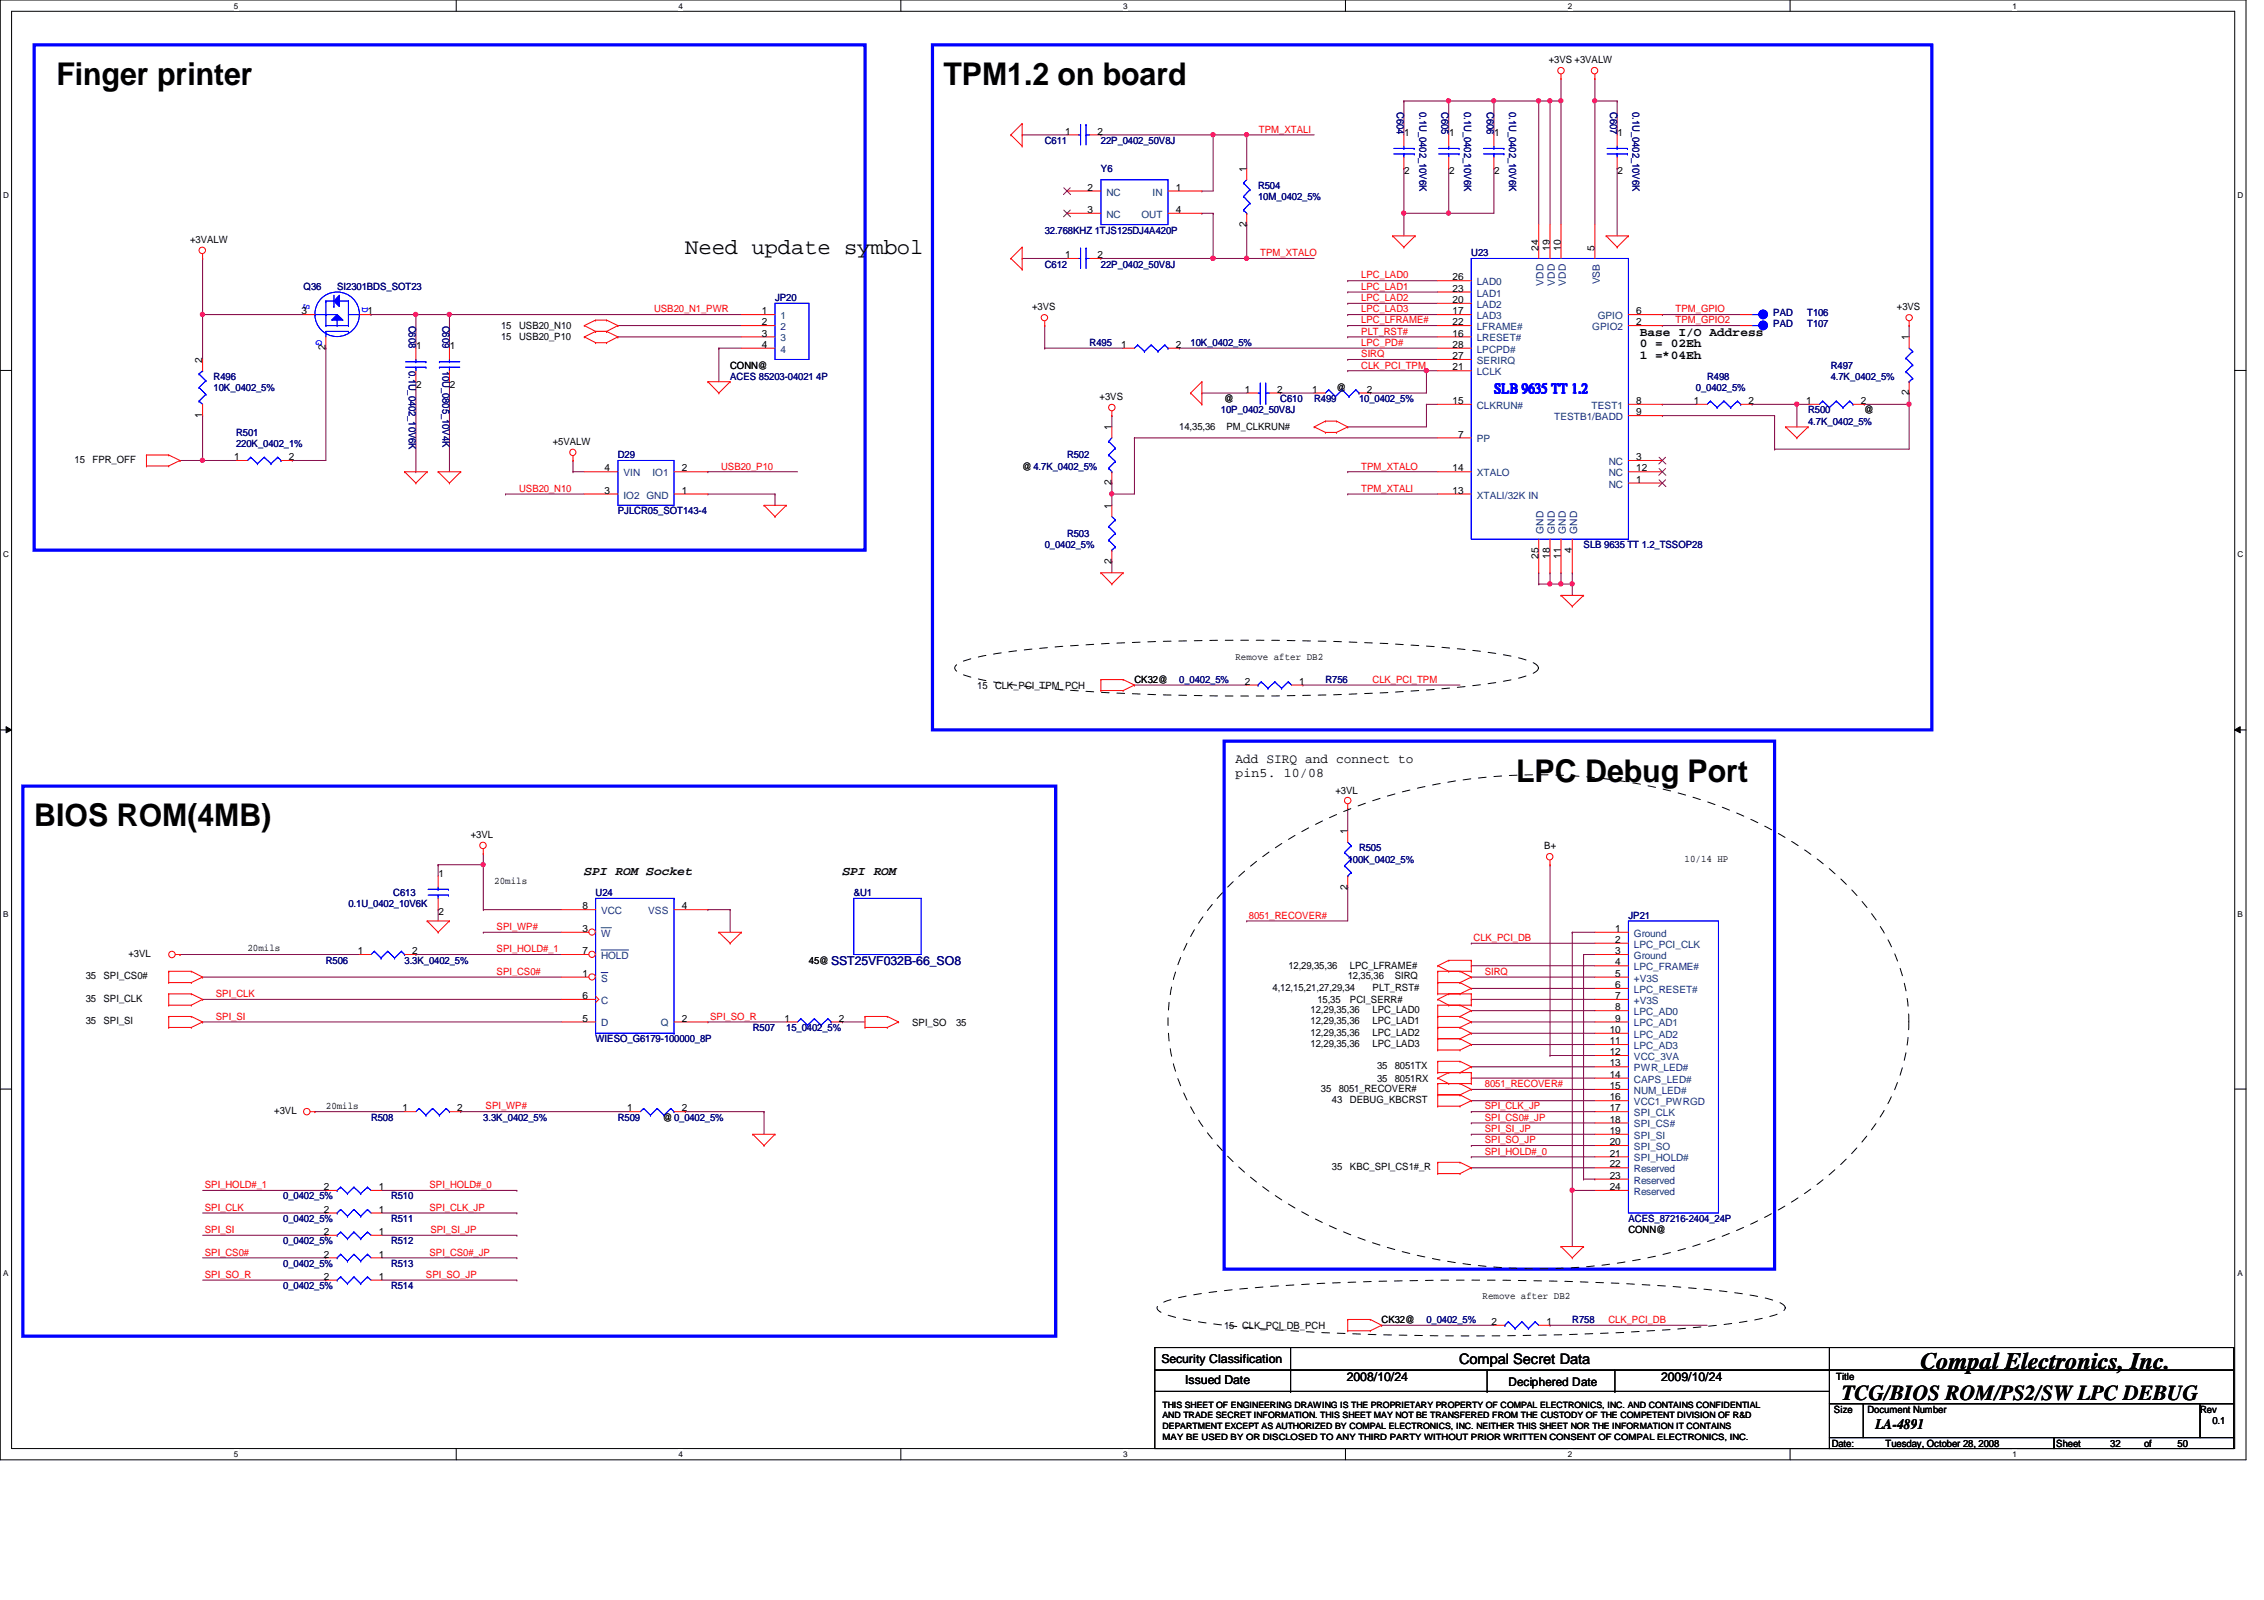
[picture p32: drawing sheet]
<svg xmlns="http://www.w3.org/2000/svg" width="297mm" height="210mm" viewBox="0 0 297 210" stroke-linecap="round" stroke-linejoin="round" font-family="sans-serif">
<defs><g id="words">
<g font-size="4.1">
<text x="7.4" y="11.2">Finger printer</text>
<text x="123.8" y="11.2">TPM1.2 on board</text>
<text x="198.9" y="102.5">LPC Debug Port</text>
<text x="4.5" y="108.4">BIOS ROM(4MB)</text>
</g>
<text font-size="3.1" x="252" y="179.6">Compal Electronics, Inc.</text>
<text font-size="2.9" x="89.9" y="33.3">Need update symbol</text>
<text font-size="2.8" x="241.6" y="183.7">TCG/BIOS ROM/PS2/SW LPC DEBUG</text>
<g font-size="1.9">
<text x="191.4" y="178.9">Compal Secret Data</text>
<text x="246.1" y="187.4">LA-4891</text>
</g>
<text font-size="1.7" fill="#00f" x="196.1" y="51.5">SLB 9635 TT 1.2</text>
<g font-size="1.7">
<text x="162.1" y="100.1">Add SIRQ and connect to</text>
<text x="162.1" y="102">pin5. 10/08</text>
</g>
<g font-size="1.6">
<text x="215.1" y="45.6">0 = 02Eh</text>
<text x="215.1" y="47">1 = 04Eh</text>
<text x="215.1" y="44.1">Base I/O Address</text>
<text x="218.1" y="47">*</text>
<text x="76.7" y="114.9">SPI ROM Socket</text>
<text x="110.5" y="114.9">SPI ROM</text>
<text x="152.4" y="178.8">Security Classification</text>
<text x="155.5" y="181.6">Issued Date</text>
<text x="176.7" y="181.2">2008/10/24</text>
<text x="197.9" y="181.8">Deciphered Date</text>
<text x="217.9" y="181.2">2009/10/24</text>
</g>
<text font-size="1.6" fill="#000080" x="109" y="126.7">SST25VF032B-66_SO8</text>
<g font-size="1.3">
<text x="203.2" y="8.3">+3VS +3VALW</text>
<text x="139.7" y="17.7">1</text>
<text x="144" y="17.7">2</text>
<text x="184.2" y="17.9">1</text>
<text x="190.1" y="17.9">1</text>
<text x="196" y="17.9">1</text>
<text x="212.2" y="17.9">1</text>
<text x="163.5" y="22.6" transform="rotate(-90 163.5 22.6)">1</text>
<text x="184.2" y="22.8">2</text>
<text x="190.1" y="22.8">2</text>
<text x="196" y="22.8">2</text>
<text x="212.2" y="22.8">2</text>
<text x="142.7" y="27.9">3</text>
<text x="142.7" y="25">2</text>
<text x="154.3" y="27.9">4</text>
<text x="154.3" y="25">1</text>
<text x="163.5" y="29.8" transform="rotate(-90 163.5 29.8)">2</text>
<text x="24.9" y="31.8">+3VALW</text>
<text x="139.7" y="33.9">1</text>
<text x="144" y="33.9">2</text>
<text x="201.8" y="32.9" transform="rotate(-90 201.8 32.9)">24</text>
<text x="203.3" y="32.9" transform="rotate(-90 203.3 32.9)">19</text>
<text x="204.8" y="32.9" transform="rotate(-90 204.8 32.9)">10</text>
<text x="209.2" y="32.9" transform="rotate(-90 209.2 32.9)">5</text>
<text x="39.6" y="41.2">3</text>
<text x="48.2" y="41.2">1</text>
<text x="99.9" y="41.2">1</text>
<text x="135.4" y="40.7">+3VS</text>
<text x="190.6" y="41.2">17</text>
<text x="190.6" y="39.8">20</text>
<text x="190.6" y="38.3">23</text>
<text x="190.6" y="36.8">26</text>
<text x="214.7" y="41.2">6</text>
<text x="248.9" y="40.7">+3VS</text>
<text x="26.5" y="47.6" transform="rotate(-90 26.5 47.6)">2</text>
<text x="42.7" y="46" transform="rotate(-90 42.7 46)">2</text>
<text x="54.6" y="45.8">1</text>
<text x="59" y="45.8">1</text>
<text x="65.7" y="43.2">15</text>
<text x="65.7" y="44.7">15</text>
<text x="68.1" y="43.2">USB20_N10</text>
<text x="68.1" y="44.7">USB20_P10</text>
<text x="99.9" y="42.7">2</text>
<text x="99.9" y="44.2">3</text>
<text x="99.9" y="45.6">4</text>
<text x="147.1" y="45.6">1</text>
<text x="154.3" y="45.6">2</text>
<text x="190.6" y="44.2">16</text>
<text x="190.6" y="42.7">22</text>
<text x="190.6" y="47.1">27</text>
<text x="190.6" y="45.6">28</text>
<text x="214.7" y="42.7">2</text>
<text x="250.4" y="44.7" transform="rotate(-90 250.4 44.7)">1</text>
<text x="54.6" y="50.8">2</text>
<text x="59" y="50.8">2</text>
<text x="95.8" y="48.3">CONN@</text>
<text x="144.3" y="52.5">+3VS</text>
<text x="160.6" y="52.7">@</text>
<text x="163.3" y="51.5">1</text>
<text x="167.6" y="51.5">2</text>
<text x="172.2" y="51.5">1</text>
<text x="175.3" y="51.3">@</text>
<text x="179.3" y="51.5">2</text>
<text x="190.6" y="53">15</text>
<text x="190.6" y="48.6">21</text>
<text x="214.7" y="53">8</text>
<text x="222.2" y="53">1</text>
<text x="229.4" y="53">2</text>
<text x="237" y="53">1</text>
<text x="244.1" y="53">2</text>
<text x="250.4" y="51.9" transform="rotate(-90 250.4 51.9)">2</text>
<text x="26.5" y="54.8" transform="rotate(-90 26.5 54.8)">1</text>
<text x="72.5" y="58.3">+5VALW</text>
<text x="145.8" y="56.4" transform="rotate(-90 145.8 56.4)">1</text>
<text x="154.7" y="56.4">14,35,36</text>
<text x="160.9" y="56.4">PM_CLKRUN#</text>
<text x="191.3" y="57.4">7</text>
<text x="214.7" y="54.5">9</text>
<text x="244.6" y="54.2">@</text>
<text x="9.8" y="60.7">15</text>
<text x="12.1" y="60.7">FPR_OFF</text>
<text x="30.7" y="60.4">1</text>
<text x="37.9" y="60.4">2</text>
<text x="79.3" y="64.8">3</text>
<text x="79.3" y="61.8">4</text>
<text x="89.4" y="64.8">1</text>
<text x="89.4" y="61.8">2</text>
<text x="134.1" y="61.6">@4.7K_0402_5%</text>
<text x="145.8" y="63.7" transform="rotate(-90 145.8 63.7)">2</text>
<text x="190.6" y="64.8">13</text>
<text x="190.6" y="61.8">14</text>
<text x="214.7" y="63.3">1</text>
<text x="214.7" y="60.4">3</text>
<text x="214.7" y="61.8">12</text>
<text x="145.8" y="66.8" transform="rotate(-90 145.8 66.8)">1</text>
<text x="145.8" y="74" transform="rotate(-90 145.8 74)">2</text>
<text x="201.8" y="73.3" transform="rotate(-90 201.8 73.3)">25</text>
<text x="203.3" y="73.3" transform="rotate(-90 203.3 73.3)">18</text>
<text x="204.8" y="73.3" transform="rotate(-90 204.8 73.3)">11</text>
<text x="206.2" y="72.5" transform="rotate(-90 206.2 72.5)">4</text>
<text x="148.8" y="89.6">CK32@</text>
<text x="162.1" y="86.5">Remove after DB2</text>
<text x="163.3" y="89.8">2</text>
<text x="170.5" y="89.8">1</text>
<text x="128.2" y="90.3">15</text>
<text x="130.6" y="90.3">CLK_PCI_TPM_PCH</text>
<text x="175.2" y="104.2">+3VL</text>
<text x="61.8" y="109.9">+3VL</text>
<text x="176.8" y="109.5" transform="rotate(-90 176.8 109.5)">1</text>
<text x="202.6" y="111.4">B+</text>
<text x="221" y="113">10/14 HP</text>
<text x="57.5" y="115.1">1</text>
<text x="64.9" y="116">20mils</text>
<text x="76.4" y="119.3">8</text>
<text x="89.4" y="119.3">4</text>
<text x="176.8" y="116.7" transform="rotate(-90 176.8 116.7)">2</text>
<text x="16.8" y="125.5">+3VL</text>
<text x="32.5" y="124.8">20mils</text>
<text x="46.9" y="125.2">1</text>
<text x="54.1" y="125.2">2</text>
<text x="57.5" y="120.1">2</text>
<text x="76.4" y="125.2">7</text>
<text x="76.4" y="122.3">3</text>
<text x="211.9" y="122.3">1</text>
<text x="211.9" y="123.7">2</text>
<text x="211.9" y="125.2">3</text>
<text x="11.3" y="128.5">35</text>
<text x="11.3" y="131.4">35</text>
<text x="13.6" y="128.5">SPI_CS0#</text>
<text x="13.6" y="131.4">SPI_CLK</text>
<text x="76.4" y="128.1">1</text>
<text x="76.4" y="131.1">6</text>
<text x="106.1" y="126.4">45@</text>
<text x="167" y="130">4,12,15,21,27,29,34</text>
<text x="169" y="127.2">12,29,35,36</text>
<text x="172.8" y="131.6">15,35</text>
<text x="176.8" y="128.5">12,35,36</text>
<text x="177.1" y="127.2">LPC_LFRAME#</text>
<text x="177.1" y="131.6">PCI_SERR#</text>
<text x="180.1" y="130">PLT_RST#</text>
<text x="183" y="128.5">SIRQ</text>
<text x="211.9" y="126.7">4</text>
<text x="211.9" y="128.1">5</text>
<text x="211.9" y="129.6">6</text>
<text x="211.9" y="131.1">7</text>
<text x="11.3" y="134.4">35</text>
<text x="13.6" y="134.4">SPI_SI</text>
<text x="76.4" y="134">5</text>
<text x="89.4" y="134">2</text>
<text x="102.9" y="134">1</text>
<text x="110.1" y="134">2</text>
<text x="119.7" y="134.5">SPI_SO</text>
<text x="125.4" y="134.5">35</text>
<text x="172" y="132.9">12,29,35,36</text>
<text x="172" y="134.4">12,29,35,36</text>
<text x="172" y="135.8">12,29,35,36</text>
<text x="172" y="137.3">12,29,35,36</text>
<text x="180.1" y="132.9">LPC_LAD0</text>
<text x="180.1" y="134.4">LPC_LAD1</text>
<text x="180.1" y="135.8">LPC_LAD2</text>
<text x="180.1" y="137.3">LPC_LAD3</text>
<text x="211.2" y="135.5">10</text>
<text x="211.2" y="137">11</text>
<text x="211.9" y="132.5">8</text>
<text x="211.9" y="134">9</text>
<text x="173.3" y="143.2">35</text>
<text x="175.6" y="143.2">8051_RECOVER#</text>
<text x="180.7" y="141.9">35</text>
<text x="180.7" y="140.3">35</text>
<text x="183" y="141.9">8051RX</text>
<text x="183" y="140.3">8051TX</text>
<text x="211.2" y="138.4">12</text>
<text x="211.2" y="139.9">13</text>
<text x="211.2" y="141.4">14</text>
<text x="211.2" y="142.9">15</text>
<text x="36" y="146.2">+3VL</text>
<text x="42.8" y="145.5">20mils</text>
<text x="52.8" y="145.8">1</text>
<text x="60" y="145.8">2</text>
<text x="82.3" y="145.8">1</text>
<text x="86.9" y="147">@0_0402_5%</text>
<text x="89.4" y="145.8">2</text>
<text x="174.7" y="144.7">43</text>
<text x="177.1" y="144.7">DEBUG_KBCRST</text>
<text x="211.2" y="144.4">16</text>
<text x="211.2" y="145.8">17</text>
<text x="211.2" y="147.3">18</text>
<text x="211.2" y="148.8">19</text>
<text x="174.7" y="153.5">35</text>
<text x="177.1" y="153.5">KBC_SPI_CS1#_R</text>
<text x="211.2" y="150.2">20</text>
<text x="211.2" y="151.7">21</text>
<text x="211.2" y="153.2">22</text>
<text x="211.2" y="154.6">23</text>
<text x="42.5" y="156.1">2</text>
<text x="42.5" y="159.1">2</text>
<text x="49.7" y="156.1">1</text>
<text x="49.7" y="159.1">1</text>
<text x="211.2" y="156.1">24</text>
<text x="213.7" y="161.8">CONN@</text>
<text x="42.5" y="162">2</text>
<text x="42.5" y="165">2</text>
<text x="42.5" y="167.9">2</text>
<text x="49.7" y="162">1</text>
<text x="49.7" y="165">1</text>
<text x="49.7" y="167.9">1</text>
<text x="181.3" y="173.6">CK32@</text>
<text x="194.5" y="170.5">Remove after DB2</text>
<text x="195.7" y="173.8">2</text>
<text x="202.9" y="173.8">1</text>
<text x="160.6" y="174.3">15</text>
<text x="163" y="174.3">CLK_PCI_DB_PCH</text>
<text x="240.6" y="185.3">Size</text>
<text x="240.9" y="181.1">Title</text>
<text x="245" y="185.3">Document Number</text>
<text x="288.7" y="185.3">Rev</text>
<text x="240.3" y="189.8">Date:</text>
<text x="247.4" y="189.8">Tuesday, October 28, 2008</text>
<text x="269.8" y="189.8">Sheet</text>
<text x="276.9" y="189.8">32</text>
<text x="281.3" y="189.8">of</text>
<text x="285.7" y="189.8">50</text>
<text x="290.3" y="186.8">0.1</text>
</g>
<g font-size="1.3" fill="#f00">
<text x="165.2" y="17.4">TPM_XTALI</text>
<text x="165.4" y="33.6">TPM_XTALO</text>
<text x="85.8" y="41">USB20_N1_PWR</text>
<text x="178.6" y="36.5">LPC_LAD0</text>
<text x="178.6" y="39.5">LPC_LAD2</text>
<text x="178.6" y="38">LPC_LAD1</text>
<text x="178.6" y="41">LPC_LAD3</text>
<text x="219.8" y="41">TPM_GPIO</text>
<text x="178.6" y="42.4">LPC_LFRAME#</text>
<text x="178.6" y="46.9">SIRQ</text>
<text x="178.6" y="43.9">PLT_RST#</text>
<text x="178.6" y="45.4">LPC_PD#</text>
<text x="219.8" y="42.4">TPM_GPIO2</text>
<text x="178.6" y="48.3">CLK_PCI_TPM</text>
<text x="68.1" y="64.5">USB20_N10</text>
<text x="94.6" y="61.6">USB20_P10</text>
<text x="178.6" y="61.6">TPM_XTALO</text>
<text x="178.6" y="64.5">TPM_XTALI</text>
<text x="180.1" y="89.6">CLK_PCI_TPM</text>
<text x="65.1" y="122">SPI_WP#</text>
<text x="65.1" y="124.9">SPI_HOLD#_1</text>
<text x="163.9" y="120.5">8051_RECOVER#</text>
<text x="193.3" y="123.4">CLK_PCI_DB</text>
<text x="28.3" y="130.8">SPI_CLK</text>
<text x="65.1" y="127.9">SPI_CS0#</text>
<text x="194.8" y="127.9">SIRQ</text>
<text x="28.3" y="133.8">SPI_SI</text>
<text x="93.2" y="133.8">SPI_SO_R</text>
<text x="194.8" y="142.6">8051_RECOVER#</text>
<text x="63.7" y="145.5">SPI_WP#</text>
<text x="194.8" y="150">SPI_SO_JP</text>
<text x="194.8" y="148.5">SPI_SI_JP</text>
<text x="194.8" y="145.5">SPI_CLK_JP</text>
<text x="194.8" y="147">SPI_CS0#_JP</text>
<text x="26.9" y="155.9">SPI_HOLD#_1</text>
<text x="56.3" y="155.9">SPI_HOLD#_0</text>
<text x="194.8" y="151.5">SPI_HOLD#_0</text>
<text x="26.9" y="158.8">SPI_CLK</text>
<text x="26.9" y="161.8">SPI_SI</text>
<text x="56.3" y="158.8">SPI_CLK_JP</text>
<text x="56.5" y="161.8">SPI_SI_JP</text>
<text x="26.9" y="164.7">SPI_CS0#</text>
<text x="26.9" y="167.6">SPI_SO_R</text>
<text x="55.9" y="167.6">SPI_SO_JP</text>
<text x="56.3" y="164.7">SPI_CS0#_JP</text>
<text x="211" y="173.6">CLK_PCI_DB</text>
</g>
<g font-size="1.3" fill="#000080">
<text x="183.3" y="14.7" transform="rotate(90 183.3 14.7)">C604</text>
<text x="186.2" y="14.7" transform="rotate(90 186.2 14.7)">0.1U_0402_10V6K</text>
<text x="189.1" y="14.7" transform="rotate(90 189.1 14.7)">C605</text>
<text x="192.1" y="14.7" transform="rotate(90 192.1 14.7)">0.1U_0402_10V6K</text>
<text x="195.1" y="14.7" transform="rotate(90 195.1 14.7)">C606</text>
<text x="198" y="14.7" transform="rotate(90 198 14.7)">0.1U_0402_10V6K</text>
<text x="211.2" y="14.7" transform="rotate(90 211.2 14.7)">C607</text>
<text x="214.2" y="14.7" transform="rotate(90 214.2 14.7)">0.1U_0402_10V6K</text>
<text x="137.1" y="18.9">C611</text>
<text x="144.4" y="22.6">Y6</text>
<text x="144.4" y="18.9">22P_0402_50V8J</text>
<text x="165.1" y="24.8">R504</text>
<text x="165.1" y="26.2">10M_0402_5%</text>
<text x="137.1" y="35.1">C612</text>
<text x="137.1" y="30.6">32.768KHZ 1TJS125DJ4A420P</text>
<text x="144.4" y="35.1">22P_0402_50V8J</text>
<text x="193" y="33.6">U23</text>
<text x="39.8" y="38">Q36</text>
<text x="44.2" y="38">SI2301BDS_SOT23</text>
<text x="101.7" y="39.5">JP20</text>
<text x="232.7" y="41.4">PAD</text>
<text x="237.1" y="41.4">T106</text>
<text x="53.6" y="42.7" transform="rotate(90 53.6 42.7)">C608</text>
<text x="58" y="42.7" transform="rotate(90 58 42.7)">C609</text>
<text x="143" y="45.4">R495</text>
<text x="156.2" y="45.4">10K_0402_5%</text>
<text x="232.7" y="42.9">PAD</text>
<text x="237.1" y="42.9">T107</text>
<text x="28" y="49.8">R496</text>
<text x="28" y="51.3">10K_0402_5%</text>
<text x="53.6" y="48.6" transform="rotate(90 53.6 48.6)">0.1U_0402_10V6K</text>
<text x="58" y="48.6" transform="rotate(90 58 48.6)">10U_0805_10V4K</text>
<text x="95.8" y="49.8">ACES 85203-04021 4P</text>
<text x="168" y="52.7">C610</text>
<text x="172.4" y="52.7">R499</text>
<text x="178.3" y="52.7">10_0402_5%</text>
<text x="222.5" y="51.3">0_0402_5%</text>
<text x="224" y="49.8">R498</text>
<text x="240.2" y="48.3">R497</text>
<text x="240.2" y="49.8">4.7K_0402_5%</text>
<text x="31" y="57.2">R501</text>
<text x="31" y="58.6">220K_0402_1%</text>
<text x="160.2" y="54.2">10P_0402_50V8J</text>
<text x="237.2" y="54.2">R500</text>
<text x="237.2" y="55.7">4.7K_0402_5%</text>
<text x="81.1" y="60.1">D29</text>
<text x="140" y="60.1">R502</text>
<text x="81.1" y="67.5">PJLCR05_SOT143-4</text>
<text x="137.1" y="71.9">0_0402_5%</text>
<text x="140" y="70.4">R503</text>
<text x="207.8" y="71.9">SLB 9635 TT 1.2_TSSOP28</text>
<text x="154.7" y="89.6">0_0402_5%</text>
<text x="173.9" y="89.6">R756</text>
<text x="176.8" y="113.2">100K_0402_5%</text>
<text x="178.3" y="111.7">R505</text>
<text x="45.7" y="119">0.1U_0402_10V6K</text>
<text x="51.6" y="117.6">C613</text>
<text x="78.1" y="117.6">U24</text>
<text x="112" y="117.6">&amp;U1</text>
<text x="213.7" y="120.5">JP21</text>
<text x="42.8" y="126.4">R506</text>
<text x="53.1" y="126.4">3.3K_0402_5%</text>
<text x="78.1" y="136.7">WIESO_G6179-100000_8P</text>
<text x="98.8" y="135.3">R507</text>
<text x="103.2" y="135.3">15_0402_5%</text>
<text x="48.7" y="147">R508</text>
<text x="63.4" y="147">3.3K_0402_5%</text>
<text x="81.1" y="147">R509</text>
<text x="37.2" y="157.4">0_0402_5%</text>
<text x="37.2" y="160.3">0_0402_5%</text>
<text x="51.3" y="157.4">R510</text>
<text x="51.3" y="160.3">R511</text>
<text x="213.7" y="160.3">ACES_87216-2404_24P</text>
<text x="37.2" y="163.2">0_0402_5%</text>
<text x="37.2" y="166.2">0_0402_5%</text>
<text x="51.3" y="163.2">R512</text>
<text x="51.3" y="166.2">R513</text>
<text x="37.2" y="169.1">0_0402_5%</text>
<text x="51.3" y="169.1">R514</text>
<text x="187.2" y="173.6">0_0402_5%</text>
<text x="206.3" y="173.6">R758</text>
</g>
<g font-size="1.3" fill="#004080">
<text x="145.2" y="28.6">NC</text>
<text x="145.2" y="25.7">NC</text>
<text x="149.8" y="28.6">OUT</text>
<text x="151.2" y="25.7">IN</text>
<text x="102.4" y="41.9">1</text>
<text x="193.8" y="41.9">LAD3</text>
<text x="193.8" y="40.4">LAD2</text>
<text x="193.8" y="38.9">LAD1</text>
<text x="193.8" y="37.4">LAD0</text>
<text x="202.5" y="37.5" transform="rotate(-90 202.5 37.5)">VDD</text>
<text x="204" y="37.5" transform="rotate(-90 204 37.5)">VDD</text>
<text x="205.4" y="37.5" transform="rotate(-90 205.4 37.5)">VDD</text>
<text x="209.6" y="41.9">GPIO</text>
<text x="209.9" y="37.3" transform="rotate(-90 209.9 37.3)">VSB</text>
<text x="102.4" y="43.3">2</text>
<text x="102.4" y="44.8">3</text>
<text x="102.4" y="46.3">4</text>
<text x="193.8" y="44.8">LRESET#</text>
<text x="193.8" y="43.3">LFRAME#</text>
<text x="193.8" y="47.8">SERIRQ</text>
<text x="193.8" y="46.3">LPCPD#</text>
<text x="208.9" y="43.3">GPIO2</text>
<text x="193.8" y="53.6">CLKRUN#</text>
<text x="193.8" y="49.2">LCLK</text>
<text x="208.8" y="53.6">TEST1</text>
<text x="193.8" y="58">PP</text>
<text x="203.9" y="55.1">TESTB1/BADD</text>
<text x="81.8" y="65.4">IO2</text>
<text x="81.8" y="62.5">VIN</text>
<text x="84.8" y="65.4">GND</text>
<text x="85.6" y="62.5">IO1</text>
<text x="193.8" y="65.4">XTALI/32K IN</text>
<text x="193.8" y="62.5">XTALO</text>
<text x="211.1" y="64">NC</text>
<text x="211.1" y="61">NC</text>
<text x="211.1" y="62.5">NC</text>
<text x="202.5" y="70" transform="rotate(-90 202.5 70)">GND</text>
<text x="204" y="70" transform="rotate(-90 204 70)">GND</text>
<text x="205.4" y="70" transform="rotate(-90 205.4 70)">GND</text>
<text x="206.9" y="70" transform="rotate(-90 206.9 70)">GND</text>
<text x="78.9" y="119.9">VCC</text>
<text x="85" y="119.9">VSS</text>
<text x="78.9" y="125.8">HOLD</text>
<text x="78.9" y="122.9">W</text>
<text x="214.4" y="122.9">Ground</text>
<text x="214.4" y="124.3">LPC_PCI_CLK</text>
<text x="214.4" y="125.8">Ground</text>
<text x="78.9" y="128.8">S</text>
<text x="78.9" y="131.7">C</text>
<text x="214.4" y="127.3">LPC_FRAME#</text>
<text x="214.4" y="128.8">+V3S</text>
<text x="214.4" y="130.3">LPC_RESET#</text>
<text x="214.4" y="131.7">+V3S</text>
<text x="78.9" y="134.7">D</text>
<text x="86.7" y="134.7">Q</text>
<text x="214.4" y="133.2">LPC_AD0</text>
<text x="214.4" y="134.7">LPC_AD1</text>
<text x="214.4" y="136.1">LPC_AD2</text>
<text x="214.4" y="137.6">LPC_AD3</text>
<text x="214.4" y="139.1">VCC_3VA</text>
<text x="214.4" y="140.5">PWR_LED#</text>
<text x="214.4" y="142">CAPS_LED#</text>
<text x="214.4" y="143.5">NUM_LED#</text>
<text x="214.4" y="145">VCC1_PWRGD</text>
<text x="214.4" y="146.4">SPI_CLK</text>
<text x="214.4" y="147.9">SPI_CS#</text>
<text x="214.4" y="149.4">SPI_SI</text>
<text x="214.4" y="150.9">SPI_SO</text>
<text x="214.4" y="152.4">SPI_HOLD#</text>
<text x="214.4" y="153.8">Reserved</text>
<text x="214.4" y="155.3">Reserved</text>
<text x="214.4" y="156.8">Reserved</text>
</g>
<g font-size="1.3" fill="#00f">
<text x="39.9" y="39.9" transform="rotate(90 39.9 39.9)">S</text>
<text x="47.5" y="40.2" transform="rotate(90 47.5 40.2)">D</text>
<text x="41.5" y="44.7" transform="rotate(90 41.5 44.7)">G</text>
</g>
<g font-size="1.1">
<text x="30.7" y="1.1">5</text>
<text x="89" y="1.1">4</text>
<text x="147.4" y="1.1">3</text>
<text x="205.7" y="1.1">2</text>
<text x="264" y="1.1">1</text>
<text x=".4" y="26">D</text>
<text x="293.6" y="26">D</text>
<text x=".4" y="73.1">C</text>
<text x="293.6" y="73.1">C</text>
<text x=".4" y="120.3">B</text>
<text x="293.6" y="120.3">B</text>
<text x=".4" y="167.4">A</text>
<text x="293.6" y="167.4">A</text>
<text x="152.5" y="184.7">THIS SHEET OF ENGINEERING DRAWING IS THE PROPRIETARY PROPERTY OF COMPAL ELECTRONICS, INC. AND CONTAINS CONFIDENTIAL</text>
<text x="30.7" y="191.2">5</text>
<text x="89" y="191.2">4</text>
<text x="147.4" y="191.2">3</text>
<text x="152.5" y="187.5">DEPARTMENT EXCEPT AS AUTHORIZED BY COMPAL ELECTRONICS, INC. NEITHER THIS SHEET NOR THE INFORMATION IT CONTAINS</text>
<text x="152.5" y="188.8">MAY BE USED BY OR DISCLOSED TO ANY THIRD PARTY WITHOUT PRIOR WRITTEN CONSENT OF COMPAL ELECTRONICS, INC.</text>
<text x="152.5" y="186.1">AND TRADE SECRET INFORMATION. THIS SHEET MAY NOT BE TRANSFERED FROM THE CUSTODY OF THE COMPETENT DIVISION OF R&amp;D</text>
<text x="205.7" y="191.2">2</text>
<text x="264" y="191.2">1</text>
</g>
</g></defs>
<path d="M0 0h294.7v191.5h-294.7zM1.5 1.5h291.7v188.5h-291.7z" fill="none" stroke="#000" stroke-width=".13"/>
<g fill="#fff">
<path d="M30.7 .2h.6v1.2h-.6z"/>
<path d="M30.7 190.2h.6v1.2h-.6z"/>
</g>
<path d="M59.9 0v1.5M59.9 190v1.5" fill="none" stroke="#000" stroke-width=".13"/>
<g fill="#fff">
<path d="M89 .2h.6v1.2h-.6z"/>
<path d="M89 190.2h.6v1.2h-.6z"/>
</g>
<path d="M118.2 0v1.5M118.2 190v1.5" fill="none" stroke="#000" stroke-width=".13"/>
<g fill="#fff">
<path d="M147.4 .2h.6v1.2h-.6z"/>
<path d="M147.4 190.2h.6v1.2h-.6z"/>
</g>
<path d="M176.5 0v1.5M176.5 190v1.5" fill="none" stroke="#000" stroke-width=".13"/>
<g fill="#fff">
<path d="M205.7 .2h.6v1.2h-.6z"/>
<path d="M205.7 190.2h.6v1.2h-.6z"/>
</g>
<path d="M234.9 0v1.5M234.9 190v1.5" fill="none" stroke="#000" stroke-width=".13"/>
<g fill="#fff">
<path d="M264 .2h.6v1.2h-.6z"/>
<path d="M264 190.2h.6v1.2h-.6z"/>
<path d="M.4 25h.8v1.2h-.8z"/>
<path d="M293.6 25h.7v1.2h-.7z"/>
<path d="M.4 72.1h.8v1.2h-.8z"/>
<path d="M293.6 72.1h.7v1.2h-.7z"/>
</g>
<path d="M0 48.6h1.5M293.2 48.6h1.5" fill="none" stroke="#000" stroke-width=".13"/>
<g fill="#fff">
<path d="M.4 119.3h.7v1.2h-.7z"/>
<path d="M293.6 119.3h.7v1.2h-.7z"/>
</g>
<path d="M0 95.8h1.5M.8 95.3l.7 .5-.7 .3zM293.2 95.8l.7-.5v.8zM293.2 95.8h1.5" fill="none" stroke="#000" stroke-width=".13"/>
<path d="M.8 95.3l.7 .5-.7 .3zM293.2 95.8l.7-.5v.8z" fill="#000"/>
<g fill="#fff">
<path d="M.4 166.4h.7v1.2h-.7z"/>
<path d="M293.6 166.4h.7v1.2h-.7z"/>
</g>
<path d="M0 142.9h1.5M293.2 142.9h1.5" fill="none" stroke="#000" stroke-width=".13"/>
<path d="M203.4 13.3h.1M203.4 13.3v16.2M190.1 28h.1M190.1 28h5.9M42.8 45.7h.1M42.8 45.7v14.7h-4.4M38.4 60.4h.1" fill="none" stroke="#800040" stroke-width=".13"/>
<circle cx="203.3" cy="13.2" r=".29" fill="#f0f"/>
<circle cx="203.3" cy="13.2" r=".29" fill="none" stroke="#f0f" stroke-width=".13"/>
<path d="M201.9 13.3h.1M201.9 13.3v16.2M204.8 13.3h.1M204.8 13.3v16.2M176.8 61.9h.1M176.8 64.8h.1M176.8 61.9h11.8M176.8 64.8h11.8" fill="none" stroke="#800040" stroke-width=".13"/>
<circle cx="204.8" cy="13.2" r=".29" fill="#f0f"/>
<circle cx="204.8" cy="13.2" r=".29" fill="none" stroke="#f0f" stroke-width=".13"/>
<path d="M159.2 17.7h.1M159.2 17.7h13.2M163.6 17.7h.1M163.6 17.7v4.4M212.2 22.1h.1M212.2 22.1v8.8" fill="none" stroke="#800040" stroke-width=".13"/>
<circle cx="163.5" cy="17.7" r=".29" fill="#f0f"/>
<circle cx="163.5" cy="17.7" r=".29" fill="none" stroke="#f0f" stroke-width=".13"/>
<circle cx="159.1" cy="17.7" r=".29" fill="#f0f"/>
<circle cx="159.1" cy="17.7" r=".29" fill="none" stroke="#f0f" stroke-width=".13"/>
<path d="M134.1 17.7h.1M134.1 17.7h5.9M134.1 33.9h.1M134.1 33.9h5.9M144.4 33.9h.1M159.2 28h.1M159.2 28v5.9h-14.8" fill="none" stroke="#800040" stroke-width=".13"/>
<circle cx="159.1" cy="33.9" r=".29" fill="#f0f"/>
<circle cx="159.1" cy="33.9" r=".29" fill="none" stroke="#f0f" stroke-width=".13"/>
<path d="M144.4 17.7h.1M144.4 17.7h14.8M159.2 17.7h.1M159.2 17.7v7.4h-1.5M157.7 28h.1M157.7 25.1h.1M157.7 28h1.5M163.6 33.9h.1M163.6 33.9h8.8" fill="none" stroke="#800040" stroke-width=".13"/>
<circle cx="163.5" cy="33.9" r=".29" fill="#f0f"/>
<circle cx="163.5" cy="33.9" r=".29" fill="none" stroke="#f0f" stroke-width=".13"/>
<path d="M184.2 13.3h.1M184.2 13.3v4.4M196 13.3h.1M196 13.3h5.9M163.6 29.5h.1M163.6 29.5v4.4M218.1 42.7h.1M218.1 41.3h.1M218.1 42.7h10.3M218.1 41.3h10.3" fill="none" stroke="#800040" stroke-width=".13"/>
<circle cx="201.9" cy="13.2" r=".29" fill="#f0f"/>
<circle cx="201.9" cy="13.2" r=".29" fill="none" stroke="#f0f" stroke-width=".13"/>
<circle cx="196" cy="13.2" r=".29" fill="#f0f"/>
<circle cx="196" cy="13.2" r=".29" fill="none" stroke="#f0f" stroke-width=".13"/>
<g fill="none" stroke="#800040" stroke-width=".13">
<path d="M184.2 13.3h.1M184.2 13.3h5.9M196 13.3h.1M196 13.3v4.4M148.8 57.4h.1M148.8 57.4h39.8M148.8 57.4v7.4M157.7 51.6h.1M157.7 51.6h5.9M168 51.6h.1M168 51.6h4.4M179.8 51.6h.1"/>
<path d="M187.2 53h.1M187.2 48.6h.1M187.2 48.6v3h-7.4M187.2 53v3M187.2 53h1.4"/>
</g>
<circle cx="187.1" cy="48.6" r=".29" fill="#f0f"/>
<circle cx="187.1" cy="48.6" r=".29" fill="none" stroke="#f0f" stroke-width=".13"/>
<path d="M159.2 33.9h.1M159.2 33.9h4.4M137.1 42.7h.1M137.1 45.7h.1M137.1 42.7v3M137.1 45.7h10.3M176.8 48.6h.1M176.8 48.6h10.4" fill="none" stroke="#800040" stroke-width=".13"/>
<circle cx="159.1" cy="33.9" r=".29" fill="#f0f"/>
<circle cx="159.1" cy="33.9" r=".29" fill="none" stroke="#f0f" stroke-width=".13"/>
<path d="M201.9 13.3h.1M201.9 13.3h1.5M204.8 10.3h.1M204.8 10.3v3M193 123.7h.1M193 123.7h16.2M206.3 122.3h.1M206.3 122.3h2.9M206.3 156.2h.1M206.3 156.2v7.3" fill="none" stroke="#800040" stroke-width=".13"/>
<circle cx="206.3" cy="156.1" r=".29" fill="#f0f"/>
<circle cx="206.3" cy="156.1" r=".29" fill="none" stroke="#f0f" stroke-width=".13"/>
<g fill="none" stroke="#800040" stroke-width=".13">
<path d="M59 41.3h.1M59 41.3h38.3M203.4 113.5h.1M203.4 113.5v25M193 126.7h.1M193 132.6h.1M193 134.1h.1M193 135.6h.1M193 137h.1M193 140h.1M193 126.7h16.2M193 132.6h16.2"/>
<path d="M193 134.1h16.2M193 135.6h16.2M193 137h16.2M193 140h16.2M203.4 138.5h.1M203.4 138.5h5.8M193 151.8h.1M193 150.3h.1M193 148.8h.1M193 142.9h.1M193 141.4h.1M193 144.4h.1"/>
<path d="M193 151.8h16.2M193 150.3h16.2M193 148.8h16.2M193 142.9h16.2M193 141.4h16.2M193 144.4h16.2"/>
</g>
<circle cx="58.9" cy="41.2" r=".29" fill="#f0f"/>
<circle cx="58.9" cy="41.2" r=".29" fill="none" stroke="#f0f" stroke-width=".13"/>
<path d="M190.1 13.3h.1M190.1 13.3v4.4M184.2 28h.1M184.2 22.1h.1M184.2 22.1v8.8M190.1 22.1h.1M190.1 22.1v5.9h-5.9M81.1 44.2h.1M81.1 44.2h16.2M94.3 45.7h.1M94.3 45.7h3" fill="none" stroke="#800040" stroke-width=".13"/>
<circle cx="190" cy="28" r=".29" fill="#f0f"/>
<circle cx="190" cy="28" r=".29" fill="none" stroke="#f0f" stroke-width=".13"/>
<circle cx="184.2" cy="28" r=".29" fill="#f0f"/>
<circle cx="184.2" cy="28" r=".29" fill="none" stroke="#f0f" stroke-width=".13"/>
<path d="M190.1 13.3h.1M190.1 13.3h5.9" fill="none" stroke="#800040" stroke-width=".13"/>
<circle cx="190" cy="13.2" r=".29" fill="#f0f"/>
<circle cx="190" cy="13.2" r=".29" fill="none" stroke="#f0f" stroke-width=".13"/>
<path d="M235.8 53h.1M235.8 53v3" fill="none" stroke="#800040" stroke-width=".13"/>
<circle cx="235.7" cy="53" r=".29" fill="#f0f"/>
<circle cx="235.7" cy="53" r=".29" fill="none" stroke="#f0f" stroke-width=".13"/>
<path d="M232.8 58.9h.1M250.5 42.7h.1M250.5 53h.1M250.5 42.7v1.5M250.5 53v5.9h-17.7" fill="none" stroke="#800040" stroke-width=".13"/>
<circle cx="250.5" cy="53" r=".29" fill="#f0f"/>
<circle cx="250.5" cy="53" r=".29" fill="none" stroke="#f0f" stroke-width=".13"/>
<g fill="none" stroke="#800040" stroke-width=".13">
<path d="M203.4 13.3h.1M203.4 13.3h1.4M196 22.1h.1M196 22.1v5.9M218.1 53h.1M218.1 54.5h.1M218.1 53h4.4M218.1 54.5h14.7M229.9 53h.1M229.9 53h7.3M232.8 54.5h.1M232.8 54.5v4.4"/>
<path d="M235.8 53h.1M244.6 53h.1M250.5 51.6h.1M250.5 51.6v1.4h-5.9M201.9 76.6h.1M201.9 76.6h1.5M204.8 75.1h.1M204.8 75.1v1.5M206.3 75.1h.1M206.3 75.1v1.5"/>
</g>
<circle cx="204.8" cy="76.6" r=".29" fill="#f0f"/>
<circle cx="204.8" cy="76.6" r=".29" fill="none" stroke="#f0f" stroke-width=".13"/>
<path d="M81.1 42.7h.1M81.1 42.7h16.2M203.4 76.6h.1M203.4 76.6h2.9M204.8 76.6h.1" fill="none" stroke="#800040" stroke-width=".13"/>
<circle cx="206.3" cy="76.6" r=".29" fill="#f0f"/>
<circle cx="206.3" cy="76.6" r=".29" fill="none" stroke="#f0f" stroke-width=".13"/>
<path d="M203.4 75.1h.1M203.4 75.1v1.5M206.3 76.6h.1M206.3 76.6v1.5" fill="none" stroke="#800040" stroke-width=".13"/>
<circle cx="203.3" cy="76.6" r=".29" fill="#f0f"/>
<circle cx="203.3" cy="76.6" r=".29" fill="none" stroke="#f0f" stroke-width=".13"/>
<path d="M145.9 64.8h.1M145.9 73.7h.1M145.9 64.8h2.9M145.9 64.8v1.5M145.9 73.7v1.4M201.9 75.1h.1M201.9 75.1v1.5" fill="none" stroke="#800040" stroke-width=".13"/>
<circle cx="145.8" cy="64.8" r=".29" fill="#f0f"/>
<circle cx="145.8" cy="64.8" r=".29" fill="none" stroke="#f0f" stroke-width=".13"/>
<g fill="none" stroke="#800040" stroke-width=".13">
<path d="M209.2 13.3h.1M209.2 13.3v16.2M176.8 36.8h.1M176.8 39.8h.1M176.8 38.3h.1M176.8 36.8h11.8M176.8 39.8h11.8M176.8 38.3h11.8M26.6 54.5h.1M26.6 54.5v5.9M145.9 54.5h.1M145.9 54.5v1.5"/>
<path d="M176.8 42.7h.1M176.8 56h.1M176.8 47.2h.1M176.8 41.3h.1M176.8 42.7h11.8M176.8 56h10.4M176.8 47.2h11.8M176.8 41.3h11.8M187.2 48.6h.1M187.2 48.6h1.4M145.9 63.4h.1M145.9 63.4v1.4"/>
<path d="M176.8 106.1h.1M176.8 116.4h.1M176.8 106.1v2.9M176.8 116.4v4.4h-13.2M163.6 120.8h.1M193 145.8h.1M193 147.3h.1M193 145.8h16.2M193 147.3h16.2"/>
</g>
<circle cx="26.6" cy="60.4" r=".29" fill="#f0f"/>
<circle cx="26.6" cy="60.4" r=".29" fill="none" stroke="#f0f" stroke-width=".13"/>
<g fill="none" stroke="#800040" stroke-width=".13">
<path d="M48.7 41.3h.1M48.7 41.3h10.3M54.6 41.3h.1M54.6 41.3v4.4M54.6 50.1v11.8M59 50.1h.1M59 41.3h.1M59 41.3v4.4M59 50.1v11.8M94.3 45.7h.1M94.3 45.7v4.4M23.6 60.4h.1"/>
<path d="M23.6 60.4h7.4M26.6 60.4h.1M54.6 61.9h.1"/>
</g>
<circle cx="54.5" cy="41.2" r=".29" fill="#f0f"/>
<circle cx="54.5" cy="41.2" r=".29" fill="none" stroke="#f0f" stroke-width=".13"/>
<path d="M209.2 13.3h.1M209.2 13.3h3" fill="none" stroke="#800040" stroke-width=".13"/>
<circle cx="209.2" cy="13.2" r=".29" fill="#f0f"/>
<circle cx="209.2" cy="13.2" r=".29" fill="none" stroke="#f0f" stroke-width=".13"/>
<path d="M209.2 10.3h.1M209.2 10.3v3M212.2 13.3h.1M212.2 13.3v4.4M26.6 33.9h.1M26.6 33.9v7.4M26.6 41.3h.1M26.6 41.3h13.2" fill="none" stroke="#800040" stroke-width=".13"/>
<circle cx="26.6" cy="41.2" r=".29" fill="#f0f"/>
<circle cx="26.6" cy="41.2" r=".29" fill="none" stroke="#f0f" stroke-width=".13"/>
<g fill="none" stroke="#800040" stroke-width=".13">
<path d="M26.6 41.3h.1M26.6 41.3v5.9M57.5 119.3h.1M57.5 113.5h.1M57.5 113.5v1.4M57.5 119.3v1.5M57.5 113.5h5.9M63.4 113.5h.1M63.4 113.5v5.8M92.9 119.3h.1M92.9 119.3h2.9M95.8 119.3h.1"/>
<path d="M95.8 119.3v3M23.6 125.2h.1M23.6 125.2h23.6M26.6 134.1h.1M26.6 128.2h.1M26.6 131.1h.1M26.6 128.2h47.1M26.6 134.1h47.1M26.6 131.1h47.1M54.6 125.2h.1M54.6 125.2h19.1M63.4 122.3h.1"/>
<path d="M63.4 122.3h10.3M92.9 134.1h.1M92.9 134.1h10.3M110.5 134.1h.1M110.5 134.1h3M193 128.2h.1M193 128.2h16.2M206.3 122.3h.1M206.3 122.3v33.9M41.3 145.8h.1M41.3 145.8h11.8M60.4 145.8h.1"/>
<path d="M60.4 145.8h22.1M89.9 145.8h.1M89.9 145.8h10.3M100.2 145.8h.1M100.2 145.8v3M193 153.2h.1M193 153.2h16.2M206.3 156.2h.1M206.3 156.2h2.9"/>
</g>
<circle cx="63.4" cy="113.4" r=".29" fill="#f0f"/>
<circle cx="63.4" cy="113.4" r=".29" fill="none" stroke="#f0f" stroke-width=".13"/>
<g fill="none" stroke="#800040" stroke-width=".13">
<path d="M154.7 45.7h.1M154.7 45.7h33.9M176.8 44.2h.1M176.8 44.2h11.8M66.3 64.8h.1M66.3 64.8h10.4M75.2 60.4h.1M75.2 61.9h.1M75.2 60.4v1.5M75.2 61.9h1.5M92.9 64.8h.1M92.9 61.9h.1"/>
<path d="M92.9 64.8h8.8M92.9 61.9h11.7M101.7 64.8h.1M101.7 64.8v1.5M148.8 89.9h.1M148.8 89.9h14.8M170.9 89.9h.1M170.9 89.9h20.7M63.4 119.3h.1M63.4 112h.1M63.4 119.3h10.3M63.4 112v1.5"/>
<path d="M193 129.7h.1M193 131.1h.1M193 129.7h16.2M193 131.1h16.2M207.8 125.2h.1M207.8 125.2h1.4M207.8 125.2v29.5M26.6 156.2h16.2M26.6 159.1h16.2M42.8 156.2h.1M42.8 159.1h.1M50.1 156.2h17.7"/>
<path d="M50.1 159.1h17.7M67.8 156.2h.1M67.8 159.1h.1M207.8 154.7h.1M207.8 154.7h1.4M209.2 154.7h.1M26.6 162.1h16.2M26.6 165h16.2M26.6 167.9h16.2M42.8 162.1h.1M42.8 165h.1M42.8 167.9h.1"/>
<path d="M50.1 162.1h17.7M50.1 165h17.7M50.1 167.9h17.7M67.8 162.1h.1M67.8 165h.1M67.8 167.9h.1M181.3 173.9h.1M181.3 173.9h14.7M203.4 173.9h.1M203.4 173.9h20.6"/>
</g>
<g fill="none" stroke="#f00" stroke-width=".13">
<path d="M132.6 17.7h.1M132.6 17.7l1.5 1.5M134.1 19.2h.1M134.1 16.2h.1M134.1 16.2v3M134.1 16.2l-1.5 1.5M204.8 10.3h.1M204.8 9.7v.6M209.2 10.3h.1M209.2 9.7v.6M212.2 17.7v1.5M26.6 33.9h.1"/>
<path d="M26.6 33.3v.6M132.6 33.9h.1M132.6 33.9l1.5 1.4M134.1 35.3h.1M134.1 32.4h.1M134.1 32.4v2.9M134.1 32.4l-1.5 1.5M182.7 30.9h.1M182.7 30.9h3M182.7 30.9l1.5 1.5M184.2 32.4h.1M185.7 30.9h.1"/>
<path d="M185.7 30.9l-1.5 1.5M210.7 30.9h.1M210.7 30.9h3M210.7 30.9l1.5 1.5M212.2 32.4h.1M212.2 20.6v1.5M213.7 30.9h.1M213.7 30.9l-1.5 1.5M19.2 59.7h.1M19.2 59.7h2.9M19.2 59.7v1.4M22.1 59.7h.1"/>
<path d="M22.1 59.7l1.5 .7M54.6 45.7v1.5M54.6 48.6v1.5M75.2 59.8v.6M76.7 42.7h.1M76.7 44.2h.1M76.7 42.7l1.4 .8M76.7 44.2l1.4 .8M78.1 42h.1M78.1 43.5h.1M78.1 45h.1M78.1 42l-1.4 .7"/>
<path d="M78.1 42h1.5M78.1 43.5h1.5M78.1 43.5l-1.4 .7M78.1 45h1.5M79.6 42h.1M79.6 43.5h.1M79.6 45h.1M79.6 42l1.5 .7M79.6 43.5l1.5 .7M81.1 42.7h.1M81.1 44.2h.1M81.1 42.7l-1.5 .8"/>
<path d="M81.1 44.2l-1.5 .8M92.9 50.1h.1M92.9 50.1h2.9M92.9 50.1l1.4 1.5M94.3 51.6h.1M95.8 50.1h.1M95.8 50.1l-1.5 1.5M137.1 42.7h.1M137.1 42.1v.6M145.9 54.5h.1M145.9 53.9v.6M145.9 56v1.4"/>
<path d="M156.2 51.6h.1M156.2 51.6l1.5 1.4M157.7 50.1h.1M157.7 53h.1M157.7 50.1v2.9M157.7 50.1l-1.5 1.5M172.4 56h.1M172.4 56l1.5 .7M173.9 55.2h.1M173.9 56.7h.1M173.9 55.2l-1.5 .8M173.9 55.2h1.4"/>
<path d="M173.9 56.7h1.4M175.3 55.2h.1M175.3 56.7h.1M175.3 55.2l1.5 .8M176.8 56h.1M176.8 56l-1.5 .7M234.3 56h.1M234.3 56h2.9M234.3 56l1.5 1.4M235.8 57.4h.1M237.2 56h.1M237.2 56l-1.4 1.4"/>
<path d="M237.2 53h1.5M243.1 53h1.5M250.5 42.7h.1M250.5 42.1v.6M19.2 61.1h.1M19.2 61.1h2.9M22.1 61.1h.1M23.6 60.4h.1M23.6 60.4l-1.5 .7M53.1 61.9h.1M53.1 61.9h2.9M53.1 61.9l1.5 1.5"/>
<path d="M54.6 63.4h.1M56 61.9h.1M56 61.9l-1.4 1.5M57.5 61.9h.1M57.5 61.9h2.9M57.5 61.9l1.5 1.5M59 63.4h.1M60.4 61.9h.1M60.4 61.9l-1.4 1.5M75.2 60.4h.1M100.2 66.3h.1M100.2 66.3h3"/>
<path d="M100.2 66.3l1.5 1.5M101.7 67.8h.1M103.2 66.3h.1M103.2 66.3l-1.5 1.5M144.4 75.1h.1M144.4 75.1h3M144.4 75.1l1.5 1.5M145.9 76.6h.1M145.9 61.9v1.5M147.4 75.1h.1M147.4 75.1l-1.5 1.5M204.8 78.1h.1"/>
<path d="M204.8 78.1h3M204.8 78.1l1.5 1.4M206.3 79.5h.1M207.8 78.1h.1M207.8 78.1l-1.5 1.4M144.4 90.6h.1M144.4 89.2h.1M144.4 89.2h3M144.4 90.6h3M144.4 89.2v1.4M147.4 89.2h.1M147.4 90.6h.1"/>
<path d="M147.4 89.2l1.4 .7M148.8 89.9h.1M148.8 89.9l-1.4 .7M63.4 112h.1M63.4 111.4v.6M176.8 106.1h.1M176.8 105.5v.6M176.8 109v1.5M176.8 114.9v1.5M203.4 113.5h.1M203.4 112.9v.6M22.1 128.9h.1"/>
<path d="M22.1 127.4h.1M22.1 131.9h.1M22.1 130.4h.1M22.1 134.8h.1M22.1 133.3h.1M22.1 127.4h3M22.1 128.9h3M22.1 127.4v1.5M22.1 130.4v1.5M22.1 133.3v1.5M22.1 130.4h3M22.1 131.9h3"/>
<path d="M22.1 133.3h3M22.1 134.8h3M23 125.2h.6M23.6 125.2h.1M25.1 127.4h.1M25.1 128.9h.1M25.1 130.4h.1M25.1 131.9h.1M25.1 133.3h.1M25.1 134.8h.1M25.1 127.4l1.5 .8M25.1 130.4l1.5 .7"/>
<path d="M25.1 133.3l1.5 .8M26.6 128.2h.1M26.6 131.1h.1M26.6 134.1h.1M26.6 128.2l-1.5 .7M26.6 131.1l-1.5 .8M26.6 134.1l-1.5 .7M56 120.8h.1M56 120.8h3M56 120.8l1.5 1.5M57.5 122.3h.1M59 120.8h.1"/>
<path d="M59 120.8l-1.5 1.5M94.3 122.3h.1M94.3 122.3h3M94.3 122.3l1.5 1.4M95.8 123.7h.1M97.3 122.3h.1M97.3 122.3l-1.5 1.4M113.5 134.8h.1M113.5 133.3h.1M113.5 133.3h2.9M113.5 134.8h2.9M113.5 133.3v1.5"/>
<path d="M116.4 133.3h.1M116.4 134.8h.1M116.4 133.3l1.5 .8M117.9 134.1h.1M117.9 134.1l-1.5 .7M188.6 126.7h.1M188.6 128.9h.1M188.6 127.4h.1M188.6 130.4h.1M188.6 133.3h.1M188.6 131.9h.1M188.6 134.8h.1"/>
<path d="M188.6 136.3h.1M188.6 137.8h.1M188.6 139.2h.1M188.6 131.1h.1M188.6 127.4h4.4M188.6 128.9h3M188.6 126.7l1.5 .7M188.6 127.4v3M188.6 131.9v5.9M188.6 139.2v1.5M188.6 130.4h4.4M188.6 131.9h4.4"/>
<path d="M188.6 133.3h3M188.6 134.8h3M188.6 136.3h3M188.6 137.8h3M188.6 139.2h3M188.6 131.1l1.5 .8M190.1 126h.1M190.1 127.4h.1M190.1 130.4h.1M190.1 131.9h.1M190.1 126l-1.5 .7M190.1 126h2.9"/>
<path d="M190.1 130.4l-1.5 .7M191.6 127.4h.1M191.6 128.9h.1M191.6 130.4h.1M191.6 131.9h.1M191.6 133.3h.1M191.6 134.8h.1M191.6 136.3h.1M191.6 137.8h.1M191.6 139.2h.1M191.6 127.4l1.4 .8M191.6 128.9l1.4 .8"/>
<path d="M191.6 131.9l1.4 .7M191.6 133.3l1.4 .8M191.6 134.8l1.4 .8M191.6 136.3l1.4 .7M191.6 139.2l1.4 .8M193 126h.1M193 127.4h.1M193 128.2h.1M193 129.7h.1M193 132.6h.1M193 134.1h.1M193 135.6h.1"/>
<path d="M193 137h.1M193 140h.1M193 130.4h.1M193 131.9h.1M193 126v1.4M193 130.4v1.5M193 128.2l-1.4 .7M193 129.7l-1.4 .7M193 132.6l-1.4 .7M193 134.1l-1.4 .7M193 135.6l-1.4 .7M193 137l-1.4 .8"/>
<path d="M193 140l-1.4 .7M40.7 145.8h.6M41.3 145.8h.1M98.8 148.8h.1M98.8 148.8h2.9M98.8 148.8l1.4 1.5M100.2 150.3h.1M101.7 148.8h.1M101.7 148.8l-1.5 1.5M188.6 145.1h.1M188.6 143.6h.1M188.6 154h.1"/>
<path d="M188.6 152.5h.1M188.6 141.4h.1M188.6 140.7h.1M188.6 142.2h.1M188.6 142.2v2.9M188.6 152.5v1.5M188.6 143.6h3M188.6 145.1h3M188.6 152.5h3M188.6 154h3M188.6 140.7h4.4M188.6 142.2h4.4"/>
<path d="M188.6 141.4l1.5 .8M190.1 140.7h.1M190.1 142.2h.1M190.1 140.7l-1.5 .7M191.6 143.6h.1M191.6 145.1h.1M191.6 152.5h.1M191.6 154h.1M191.6 140.7h.1M191.6 142.2h.1M191.6 143.6l1.4 .8M191.6 152.5l1.4 .7"/>
<path d="M191.6 142.2l1.4 .7M193 144.4h.1M193 153.2h.1M193 140.7h.1M193 142.2h.1M193 142.9h.1M193 140.7v1.5M193 144.4l-1.4 .7M193 153.2l-1.4 .8M193 142.9l-1.4 .7M176.8 174.6h.1M176.8 173.1h.1"/>
<path d="M176.8 173.1h3M176.8 174.6h3M176.8 173.1v1.5M179.8 173.1h.1M179.8 174.6h.1M179.8 173.1l1.5 .8M181.3 173.9h.1M181.3 173.9l-1.5 .7M204.8 163.5h.1M204.8 163.5h3M204.8 163.5l1.5 1.5M206.3 165h.1"/>
<path d="M207.8 163.5h.1M207.8 163.5l-1.5 1.5"/>
<circle cx="204.8" cy="9.3" r=".43"/>
<circle cx="209.2" cy="9.3" r=".43"/>
<circle cx="26.5" cy="32.8" r=".43"/>
<circle cx="75.1" cy="59.3" r=".42"/>
<circle cx="137" cy="41.7" r=".42"/>
<circle cx="145.9" cy="53.5" r=".43"/>
<circle cx="250.5" cy="41.7" r=".42"/>
<circle cx="63.4" cy="110.9" r=".43"/>
<circle cx="176.8" cy="105" r=".43"/>
<circle cx="203.3" cy="112.4" r=".43"/>
<circle cx="22.6" cy="125.2" r=".43"/>
<circle cx="40.3" cy="145.8" r=".43"/>
</g>
<g fill="none" stroke="#000" stroke-width=".13">
<path d="M151.5 176.8h88.5v2.9h-88.5zM151.5 179.7h88.5v2.8h-88.5zM169.3 179.7h.1M169.3 176.8v5.7M195.1 179.7v2.8M211.9 179.7v2.8M240 176.8h53.1v2.9h-53.1zM240 179.7h53.1v4.4h-53.1zM151.5 182.5h88.5v7.5h-88.5zM169.3 182.5h.1M195.1 182.5h.1M211.9 182.5h.1"/>
<path d="M240 184.1h4.5v4.5h-4.5zM240 188.6h29.5v1.4h-29.5zM244.5 184.1h44.2v4.5h-44.2zM269.5 188.6h23.6v1.4h-23.6zM288.7 184.1h4.4v4.5h-4.4z"/>
</g>
<path d="M4.5 5.9h109v66.3h-109zM122.3 5.9h131.1v89.9h-131.1zM160.6 97.2h72.2v69.3h-72.2zM3 103.1h135.5v72.2h-135.5z" fill="none" stroke="#00f" stroke-width=".42"/>
<path d="M125.4 87.3a6.2 6.2 0 0 1 2.9-1.1 133.7 133.7 0 0 1 20.3-1.9 335.8 335.8 0 0 1 44 1l3.5 .4a19.6 19.6 0 0 1 5.2 1.3l.4 .3 .1 .3-.1 .3a6.2 6.2 0 0 1-2.9 1.2 133.3 133.3 0 0 1-20.4 1.9 329 329 0 0 1-43.9-1l-3.5-.4a19.6 19.6 0 0 1-5.2-1.4l-.4-.3-.1-.3zM161.5 115.9a47.9 47.9 0 0 1 18.5-10.8 70.7 70.7 0 0 1 46.4 1 44.7 44.7 0 0 1 17.4 11.6 24.4 24.4 0 0 1 6.5 18.5 26.2 26.2 0 0 1-8.2 16 48 48 0 0 1-18.5 10.8 70.5 70.5 0 0 1-46.3-1 44.7 44.7 0 0 1-17.4-11.6 24.4 24.4 0 0 1-6.5-18.6 26.2 26.2 0 0 1 8.1-15.9zM151.9 171.3a6.9 6.9 0 0 1 3.1-1.1 154.6 154.6 0 0 1 21.9-2 388.8 388.8 0 0 1 47.4 1l3.7 .4a22.5 22.5 0 0 1 5.7 1.4l.4 .3 .1 .3-.1 .3a7 7 0 0 1-3.1 1.1 154.1 154.1 0 0 1-22 2 381 381 0 0 1-47.3-1l-3.7-.5a22.4 22.4 0 0 1-5.7-1.3l-.4-.3-.1-.3z" fill="none" stroke="#000" stroke-width=".13" stroke-dasharray="1 1 1 1 1 1 1 1"/>
<g fill="none" stroke="#00f" stroke-width=".13">
<path d="M210.9 19.5h2.6M212.2 19.5h.1M212.2 19.2v.3M213.5 19.5h.1M210.9 20.2h2.6M212.2 20.2h.1M212.2 20.2v.4M213.5 20.2h.1M53.2 48.2h2.7M53.2 47.5h2.7M54.6 47.5h.1M54.6 48.2h.1"/>
<path d="M54.6 47.2v.3M54.6 48.2v.4M55.9 48.2h.1M55.9 47.5h.1M145.5 57.9h.1M145.5 59.7h.1M145.5 57.9l.8 .9M145.5 59.7l.8 .8M145.9 57.4l-.4 .5M146.3 58.8h.1M146.3 58.8l-.8 .9M239.1 52.6h.1"/>
<path d="M239.1 52.6l-.4 .4M239.1 52.6l.9 .9M240 53.5h.1M240.9 52.6h.1M240.9 52.6l-.9 .9M240.9 52.6l.9 .9M241.8 53.5h.1M242.7 52.6h.1M242.7 52.6l-.9 .9M242.7 52.6l.4 .4M243.1 53h.1M145.5 61.4h.1"/>
<path d="M145.5 61.4l.4 .5M145.9 61.9h.1M146.3 60.5h.1M146.3 60.5l-.8 .9M78.1 117.9h.1M78.1 117.9h10.3M78.1 117.9v17.7M88.4 117.9h.1M88.4 117.9v17.7M176.4 111.8h.1M176.4 113.6h.1M176.4 111.8l.9 .9"/>
<path d="M176.4 113.6l.9 .9M176.8 114.9h.1M176.8 110.5l.5 .5M177.3 111h.1M177.3 112.7h.1M177.3 114.5h.1M177.3 114.5l-.5 .4M177.3 111l-.9 .8M177.3 112.7l-.9 .9M78.1 135.6h.1M78.1 135.6h10.3M88.4 135.6h.1"/>
</g>
<circle cx="77.7" cy="128.2" r=".42" fill="#fff"/>
<g fill="none" stroke="#f00" stroke-width=".13">
<path d="M73.7 119.3h4.4M73.7 128.2h3.6M88.4 134.1h4.5"/>
<circle cx="77.7" cy="128.2" r=".42"/>
</g>
<path d="M78.9 127.6h.9" fill="none" stroke="#004080" stroke-width=".13"/>
<circle cx="77.7" cy="125.2" r=".42" fill="#fff"/>
<g fill="none" stroke="#f00" stroke-width=".13">
<path d="M88.4 119.3h4.5M73.7 125.2h3.6M73.7 134.1h4.4M73.7 131.1h4.4M78.1 130.7l.5 .4-.5 .4"/>
<circle cx="77.7" cy="125.2" r=".42"/>
</g>
<path d="M78.9 124.6h3.6" fill="none" stroke="#004080" stroke-width=".13"/>
<circle cx="77.7" cy="122.3" r=".42" fill="#fff"/>
<g fill="none" stroke="#f00" stroke-width=".13">
<path d="M73.7 122.3h3.6"/>
<circle cx="77.7" cy="122.3" r=".42"/>
</g>
<path d="M78.9 121.7h1.3" fill="none" stroke="#004080" stroke-width=".13"/>
<circle cx="231.3" cy="42.7" r=".57" fill="#00f"/>
<g fill="none" stroke="#00f" stroke-width=".13">
<path d="M229.9 42.7h.9M230.8 42.7h.1"/>
<circle cx="231.3" cy="42.7" r=".57"/>
</g>
<circle cx="231.3" cy="42.7" r=".57" fill="#00f"/>
<g fill="none" stroke="#00f" stroke-width=".13">
<path d="M229.9 42.7h.9M230.8 42.7h.1"/>
<circle cx="231.3" cy="42.7" r=".57"/>
</g>
<path d="M228.4 42.7h1.5" fill="none" stroke="#f00" stroke-width=".13"/>
<path d="M43.5 42l.7-.7 .8 .7z" fill="#00f"/>
<path d="M42.8 42.7h.1M42.8 41.3h.1M42.8 42.7h2.9M42.8 41.3v1.4M42.8 41.3h1.4M43.5 42l.7-.7 .8 .7zM44.2 41.3h.1M44.2 42.7h.1M44.2 42v.7M45.7 42.7h.1M45.7 41.3v1.4" fill="none" stroke="#00f" stroke-width=".13"/>
<path d="M44.5 38.7v1.5l-.7-.7z" fill="#00f"/>
<g fill="none" stroke="#00f" stroke-width=".13">
<path d="M42.8 39.5h.1M42.8 39.5h1M42.8 39.5v1.8M43.8 38.7v1.5M44.5 38.7v1.5l-.7-.7zM44.5 39.5h1.2M45.7 39.5h.1M45.7 39.5v1.8M41.3 41.3h.1M41.3 41.3h1.6M42.8 43.5h.1M42.8 43.5v.7"/>
<path d="M42.8 43.5h2.9M43.8 40.2h.1M45.7 41.3h.1M45.7 43.5h.1M45.7 41.3h1.5"/>
<circle cx="44.2" cy="41.2" r="2.93"/>
</g>
<path d="M43.5 42l.7-.7 .8 .7z" fill="#00f"/>
<path d="M42.8 42.7h.1M42.8 41.3h.1M42.8 42.7h2.9M42.8 41.3v1.4M42.8 41.3h1.4M43.5 42l.7-.7 .8 .7zM44.2 41.3h.1M44.2 42.7h.1M44.2 42v.7M45.7 42.7h.1M45.7 41.3v1.4" fill="none" stroke="#00f" stroke-width=".13"/>
<path d="M44.5 38.7v1.5l-.7-.7z" fill="#00f"/>
<g fill="none" stroke="#00f" stroke-width=".13">
<path d="M141.5 17.7h.3M141.8 17.7h.1M141.8 16.3h.1M141.8 16.3v2.7M142.5 16.3h.1M142.5 17.7h.1M142.5 16.3v2.7M142.5 17.7h.5M182.9 19.5h2.6M184.2 19.5h.1M184.2 19.2v.3M185.5 19.5h.1"/>
<path d="M188.8 19.5h2.6M190.1 19.5h.1M190.1 19.2v.3M191.4 19.5h.1M194.6 19.5h2.7M196 19.5h.1M196 19.2v.3M197.3 19.5h.1M42.8 39.5h.1M42.8 39.5h1M42.8 39.5v1.8M43.8 38.7v1.5"/>
<path d="M44.5 38.7v1.5l-.7-.7zM44.5 39.5h1.2M45.7 39.5h.1M45.7 39.5v1.8M101.7 39.8h4.4v7.4h-4.4zM141.5 33.9h.3M141.8 33.9h.1M141.8 32.6h.1M141.8 32.6v2.6M142.5 32.6h.1M142.5 33.9h.1M142.5 33.9h.5"/>
<path d="M142.5 32.6v2.6M144.4 23.6h8.8v5.9h-8.8zM163.1 24h.1M163.1 25.8h.1M163.1 27.6h.1M163.1 24l.9 .9M163.1 25.8l.9 .9M163.1 27.6l.5 .4M163.6 28h.1M163.6 23.6l-.5 .4M164 24.9h.1M164 26.7h.1"/>
<path d="M164 24.9l-.9 .9M164 26.7l-.9 .9M182.9 20.2h2.6M184.2 20.2h.1M184.2 20.2v.4M185.5 20.2h.1M188.8 20.2h2.6M190.1 20.2h.1M190.1 20.2v.4M191.4 20.2h.1M193 33.9h20.7v36.8h-20.7zM194.6 20.2h2.7"/>
<path d="M196 20.2h.1M196 20.2v.4M197.3 20.2h.1M32.9 60h.1M32.9 60l-.4 .4M32.9 60l.9 .8M34.7 60h.1M34.7 60l-.9 .8M34.7 60l.9 .8M36.4 60h.1M36.4 60l-.8 .8M36.4 60l.5 .4"/>
<path d="M41.3 41.3h.1M41.3 41.3h1.6M42.8 43.5h.1M42.8 43.5v.7M42.8 43.5h2.9M43.8 40.2h.1M45.7 41.3h.1M45.7 43.5h.1M45.7 41.3h1.5M57.7 48.2h.1M57.7 47.5h.1M57.7 48.2h2.6"/>
<path d="M57.7 47.5h2.6M59 47.5h.1M59 48.2h.1M59 47.2v.3M59 48.2v.4M149.3 45.3h.1M149.3 45.3l-.5 .4M149.3 45.3l.9 .8M150.2 46.1h.1M151 45.3h.1M151 45.3l-.8 .8M151 45.3l.9 .8"/>
<path d="M151.9 46.1h.1M152.8 45.3h.1M152.8 45.3l-.9 .8M152.8 45.3l.4 .4M153.2 45.7h.1M165.1 51.6h.3M165.4 51.6h.1M165.4 52.9h.1M165.4 50.2v2.7M166.1 52.9h.1M166.1 51.6h.1M166.1 51.6h.4"/>
<path d="M166.1 50.2v2.7M174.3 51.1h.1M174.3 51.1l-.4 .5M174.3 51.1l.9 .9M175.2 52h.1M176.1 51.1h.1M176.1 51.1l-.9 .9M176.1 51.1l.9 .9M177 52h.1M177.9 51.1h.1M177.9 51.1l-.9 .9M177.9 51.1l.4 .5"/>
<path d="M178.3 51.6h.1M224.4 52.6h.1M224.4 52.6l-.4 .4M224.4 52.6l.9 .9M225.3 53.5h.1M226.2 52.6h.1M226.2 52.6l-.9 .9M226.2 52.6l.9 .9M227.1 53.5h.1M228 52.6h.1M228 52.6l-.9 .9M228 52.6l.4 .4"/>
<path d="M228.4 53h.1M33.8 60.8h.1M35.6 60.8h.1M36.9 60.4h.1M81.1 60.4h7.3v5.9h-7.3zM145.5 69.1h.1M145.5 70.9h.1M145.5 69.1l.8 .9M145.5 70.9l.8 .9M145.9 72.2h.1M145.9 67.8l.4 .4M146.3 68.2h.1"/>
<path d="M146.3 70h.1M146.3 71.8h.1M146.3 68.2l-.8 .9M146.3 70l-.8 .9M146.3 71.8l-.4 .4M165.1 89.9h.1M165.5 89.5h.1M165.5 89.5l.9 .8M165.5 89.5l-.4 .4M166.4 90.3h.1M167.3 89.5h.1M167.3 89.5l.8 .8"/>
<path d="M167.3 89.5l-.9 .8M168.1 90.3h.1M169 89.5h.1M169 89.5l.5 .4M169 89.5l-.9 .8M56.2 117.4h2.6M56.2 116.7h2.6M57.5 116.7h.1M57.5 117.4h.1M57.5 116.4v.3M57.5 117.4v.5M58.8 117.4h.1"/>
<path d="M58.8 116.7h.1M112 117.9h8.9v7.3h-8.9zM49.1 124.8h.1M49.1 124.8l-.4 .4M49.1 124.8l.9 .9M50 125.7h.1M50.9 124.8h.1M50.9 124.8l-.9 .9M50.9 124.8l.9 .9M51.8 125.7h.1M52.7 124.8h.1M52.7 124.8l-.9 .9"/>
<path d="M52.7 124.8l.4 .4M53.1 125.2h.1M105.1 133.6h.1M105.1 133.6l-.5 .5M105.1 133.6l.9 .9M106 134.5h.1M106.8 133.6h.1M106.8 133.6l-.8 .9M106.8 133.6l.9 .9M107.7 134.5h.1M108.6 133.6h.1M108.6 133.6l-.9 .9"/>
<path d="M108.6 133.6l.4 .5M109 134.1h.1M213.7 120.8h11.8v38.3h-11.8zM44.2 156.2h.1M44.7 155.7h.1M44.7 155.7l.9 .9M44.7 155.7l-.5 .5M45.6 156.6h.1M46.4 155.7h.1M46.4 155.7l.9 .9M46.4 155.7l-.8 .9M47.3 156.6h.1"/>
<path d="M48.2 155.7h.1M48.2 155.7l.5 .5M48.2 155.7l-.9 .9M55 145.4h.1M55 145.4l-.4 .4M55 145.4l.9 .9M55.9 146.3h.1M56.8 145.4h.1M56.8 145.4l-.9 .9M56.8 145.4l.9 .9M57.7 146.3h.1M58.5 145.4h.1"/>
<path d="M58.5 145.4l-.8 .9M58.5 145.4l.5 .4M59 145.8h.1M84.5 145.4h.1M84.5 145.4l-.5 .4M84.5 145.4l.8 .9M85.3 146.3h.1M86.2 145.4h.1M86.2 145.4l-.9 .9M86.2 145.4l.9 .9M87.1 146.3h.1M88 145.4h.1"/>
<path d="M88 145.4l-.9 .9M88 145.4l.4 .4M88.4 145.8h.1M44.2 162.1h.1M44.2 165h.1M44.2 167.9h.1M44.7 161.6h.1M44.7 164.5h.1M44.7 167.5h.1M44.7 161.6l.9 .9M44.7 161.6l-.5 .5M44.7 164.5l.9 .9"/>
<path d="M44.7 164.5l-.5 .5M44.7 167.5l.9 .9M44.7 167.5l-.5 .4M45.6 162.5h.1M45.6 165.4h.1M45.6 168.4h.1M46.4 161.6h.1M46.4 164.5h.1M46.4 167.5h.1M46.4 161.6l.9 .9M46.4 161.6l-.8 .9M46.4 164.5l.9 .9"/>
<path d="M46.4 164.5l-.8 .9M46.4 167.5l.9 .9M46.4 167.5l-.8 .9M47.3 162.5h.1M47.3 165.4h.1M47.3 168.4h.1M48.2 161.6h.1M48.2 164.5h.1M48.2 167.5h.1M48.2 161.6l.5 .5M48.2 161.6l-.9 .9M48.2 164.5l.5 .5"/>
<path d="M48.2 164.5l-.9 .9M48.2 167.5l.5 .4M48.2 167.5l-.9 .9M197.4 173.9h.1M197.9 173.4h.1M197.9 173.4l.9 .9M197.9 173.4l-.5 .5M198.8 174.3h.1M199.7 173.4h.1M199.7 173.4l.8 .9M199.7 173.4l-.9 .9M200.5 174.3h.1"/>
<path d="M201.4 173.4h.1M201.4 173.4l.5 .5M201.4 173.4l-.9 .9"/>
<circle cx="44.2" cy="41.2" r="2.93"/>
</g>
<g fill="none" stroke="#f00" stroke-width=".13">
<path d="M140 17.7h1.5M143 17.7h1.4M184.2 17.7v1.5M190.1 17.7v1.5M196 17.7v1.5M140 33.9h1.5M140 28h4.4M140 25.1h4.4M143 33.9h1.4M153.2 28h4.5M153.2 25.1h4.5M163.6 22.1v1.5"/>
<path d="M163.6 28v1.5M184.2 20.6v1.5M188.6 39.8h4.4M188.6 38.3h4.4M188.6 36.8h4.4M190.1 20.6v1.5M196 20.6v1.5M201.9 29.5v4.4M203.4 29.5v4.4M204.8 29.5v4.4M209.2 29.5v4.4M39.8 41.3h1.5"/>
<path d="M42.8 44.2v1.5M47.2 41.3h1.5M59 45.7v1.5M59 48.6v1.5M97.3 41.3h4.4M97.3 42.7h4.4M97.3 44.2h4.4M97.3 45.7h4.4M147.4 45.7h1.4M153.2 45.7h1.5M163.6 51.6h1.5M166.5 51.6h1.5"/>
<path d="M172.4 51.6h1.5M178.3 51.6h1.5M188.6 41.3h4.4M188.6 42.7h4.4M188.6 57.4h4.4M188.6 53h4.4M188.6 44.2h4.4M188.6 48.6h4.4M188.6 47.2h4.4M188.6 45.7h4.4M213.7 41.3h4.4M213.7 42.7h4.4"/>
<path d="M213.7 53h4.4M213.7 54.5h4.4M222.5 53h1.5M228.4 53h1.5M31 60.4h1.5M36.9 60.4h1.5M76.7 61.9h4.4M76.7 64.8h4.4M88.4 61.9h4.5M88.4 64.8h4.5M145.9 66.3v1.5M145.9 72.2v1.5"/>
<path d="M188.6 61.9h4.4M188.6 64.8h4.4M201.9 70.7v4.4M203.4 70.7v4.4M204.8 70.7v4.4M206.3 70.7v4.4M213.7 63.4h4.4M213.7 60.4h4.4M213.7 61.9h4.4M163.6 89.9h1.5M169.5 89.9h1.4M57.5 114.9v1.5"/>
<path d="M57.5 117.9v1.4M47.2 125.2h1.5M53.1 125.2h1.5M103.2 134.1h1.4M109 134.1h1.5M209.2 125.2h4.5M209.2 122.3h4.5M209.2 123.7h4.5M209.2 126.7h4.5M209.2 128.2h4.5M209.2 129.7h4.5M209.2 131.1h4.5"/>
<path d="M209.2 132.6h4.5M209.2 134.1h4.5M209.2 135.6h4.5M209.2 137h4.5M209.2 138.5h4.5M209.2 140h4.5M42.8 156.2h1.4M48.7 156.2h1.4M53.1 145.8h1.5M59 145.8h1.4M82.5 145.8h1.5M88.4 145.8h1.5"/>
<path d="M209.2 156.2h4.5M209.2 145.8h4.5M209.2 141.4h4.5M209.2 142.9h4.5M209.2 144.4h4.5M209.2 147.3h4.5M209.2 148.8h4.5M209.2 150.3h4.5M209.2 151.8h4.5M209.2 153.2h4.5M209.2 154.7h4.5M42.8 162.1h1.4"/>
<path d="M42.8 165h1.4M42.8 167.9h1.4M48.7 162.1h1.4M48.7 165h1.4M48.7 167.9h1.4M196 173.9h1.4M201.9 173.9h1.5"/>
</g>
<path d="M139.6 27.6l.9 .8M139.6 24.6l.9 .9M140.4 27.6l-.9 .8M140.4 24.6l-.9 .9M217.7 60l.9 .9M218.5 60l-.9 .9M217.7 62.9l.9 .9M217.7 61.5l.9 .9M218.5 62.9l-.9 .9M218.5 61.5l-.9 .9" fill="none" stroke="#804000" stroke-width=".13"/>
<circle cx="231.3" cy="41.2" r=".57" fill="#00f"/>
<g fill="none" stroke="#00f" stroke-width=".13">
<path d="M229.9 41.3h.9M230.8 41.3h.1"/>
<circle cx="231.3" cy="41.2" r=".57"/>
</g>
<circle cx="231.3" cy="41.2" r=".57" fill="#00f"/>
<g fill="none" stroke="#00f" stroke-width=".13">
<path d="M26.1 52.6h.1M26.1 50.8h.1M26.1 49.1h.1M26.1 52.6l.5 .4M26.1 50.8l.9 .9M26.1 49.1l.9 .9M26.6 48.6h.1M26.6 48.6l-.5 .5M27 51.7h.1M27 50h.1M27 51.7l-.9 .9M27 50l-.9 .8"/>
<path d="M229.9 41.3h.9M230.8 41.3h.1M250.1 47h.1M250.1 48.8h.1M250.1 47l.8 .9M250.1 48.8l.8 .9M250.5 50.1h.1M250.5 45.7l.4 .4M250.9 46.1h.1M250.9 47.9h.1M250.9 49.7h.1M250.9 46.1l-.8 .9"/>
<path d="M250.9 47.9l-.8 .9M250.9 49.7l-.4 .4M44.2 159.1h.1M44.7 158.7h.1M44.7 158.7l.9 .9M44.7 158.7l-.5 .4M45.6 159.6h.1M46.4 158.7h.1M46.4 158.7l.9 .9M46.4 158.7l-.8 .9M47.3 159.6h.1M48.2 158.7h.1"/>
<path d="M48.2 158.7l.5 .4M48.2 158.7l-.9 .9"/>
<circle cx="231.3" cy="41.2" r=".57"/>
</g>
<path d="M26.6 47.2v1.4M26.6 53v1.5M228.4 41.3h1.5M250.5 44.2v1.5M250.5 50.1v1.5M42.8 159.1h1.4M48.7 159.1h1.4" fill="none" stroke="#f00" stroke-width=".13"/>
<circle cx="203.3" cy="13.2" r=".29" fill="#f0f"/>
<circle cx="203.3" cy="13.2" r=".29" fill="none" stroke="#f0f" stroke-width=".13"/>
<circle cx="204.8" cy="13.2" r=".29" fill="#f0f"/>
<circle cx="204.8" cy="13.2" r=".29" fill="none" stroke="#f0f" stroke-width=".13"/>
<circle cx="163.5" cy="17.7" r=".29" fill="#f0f"/>
<circle cx="163.5" cy="17.7" r=".29" fill="none" stroke="#f0f" stroke-width=".13"/>
<circle cx="159.1" cy="17.7" r=".29" fill="#f0f"/>
<circle cx="159.1" cy="17.7" r=".29" fill="none" stroke="#f0f" stroke-width=".13"/>
<circle cx="159.1" cy="33.9" r=".29" fill="#f0f"/>
<circle cx="159.1" cy="33.9" r=".29" fill="none" stroke="#f0f" stroke-width=".13"/>
<circle cx="163.5" cy="33.9" r=".29" fill="#f0f"/>
<circle cx="163.5" cy="33.9" r=".29" fill="none" stroke="#f0f" stroke-width=".13"/>
<circle cx="201.9" cy="13.2" r=".29" fill="#f0f"/>
<circle cx="201.9" cy="13.2" r=".29" fill="none" stroke="#f0f" stroke-width=".13"/>
<circle cx="196" cy="13.2" r=".29" fill="#f0f"/>
<circle cx="196" cy="13.2" r=".29" fill="none" stroke="#f0f" stroke-width=".13"/>
<circle cx="187.1" cy="48.6" r=".29" fill="#f0f"/>
<circle cx="187.1" cy="48.6" r=".29" fill="none" stroke="#f0f" stroke-width=".13"/>
<circle cx="159.1" cy="33.9" r=".29" fill="#f0f"/>
<circle cx="159.1" cy="33.9" r=".29" fill="none" stroke="#f0f" stroke-width=".13"/>
<circle cx="206.3" cy="156.1" r=".29" fill="#f0f"/>
<circle cx="206.3" cy="156.1" r=".29" fill="none" stroke="#f0f" stroke-width=".13"/>
<circle cx="58.9" cy="41.2" r=".29" fill="#f0f"/>
<circle cx="58.9" cy="41.2" r=".29" fill="none" stroke="#f0f" stroke-width=".13"/>
<circle cx="190" cy="28" r=".29" fill="#f0f"/>
<circle cx="190" cy="28" r=".29" fill="none" stroke="#f0f" stroke-width=".13"/>
<circle cx="184.2" cy="28" r=".29" fill="#f0f"/>
<circle cx="184.2" cy="28" r=".29" fill="none" stroke="#f0f" stroke-width=".13"/>
<circle cx="190" cy="13.2" r=".29" fill="#f0f"/>
<circle cx="190" cy="13.2" r=".29" fill="none" stroke="#f0f" stroke-width=".13"/>
<circle cx="235.7" cy="53" r=".29" fill="#f0f"/>
<circle cx="235.7" cy="53" r=".29" fill="none" stroke="#f0f" stroke-width=".13"/>
<circle cx="250.5" cy="53" r=".29" fill="#f0f"/>
<circle cx="250.5" cy="53" r=".29" fill="none" stroke="#f0f" stroke-width=".13"/>
<circle cx="204.8" cy="76.6" r=".29" fill="#f0f"/>
<circle cx="204.8" cy="76.6" r=".29" fill="none" stroke="#f0f" stroke-width=".13"/>
<circle cx="206.3" cy="76.6" r=".29" fill="#f0f"/>
<circle cx="206.3" cy="76.6" r=".29" fill="none" stroke="#f0f" stroke-width=".13"/>
<circle cx="203.3" cy="76.6" r=".29" fill="#f0f"/>
<circle cx="203.3" cy="76.6" r=".29" fill="none" stroke="#f0f" stroke-width=".13"/>
<circle cx="145.8" cy="64.8" r=".29" fill="#f0f"/>
<circle cx="145.8" cy="64.8" r=".29" fill="none" stroke="#f0f" stroke-width=".13"/>
<circle cx="26.6" cy="60.4" r=".29" fill="#f0f"/>
<circle cx="26.6" cy="60.4" r=".29" fill="none" stroke="#f0f" stroke-width=".13"/>
<circle cx="54.5" cy="41.2" r=".29" fill="#f0f"/>
<circle cx="54.5" cy="41.2" r=".29" fill="none" stroke="#f0f" stroke-width=".13"/>
<circle cx="209.2" cy="13.2" r=".29" fill="#f0f"/>
<circle cx="209.2" cy="13.2" r=".29" fill="none" stroke="#f0f" stroke-width=".13"/>
<circle cx="26.6" cy="41.2" r=".29" fill="#f0f"/>
<circle cx="26.6" cy="41.2" r=".29" fill="none" stroke="#f0f" stroke-width=".13"/>
<circle cx="63.4" cy="113.4" r=".29" fill="#f0f"/>
<circle cx="63.4" cy="113.4" r=".29" fill="none" stroke="#f0f" stroke-width=".13"/>
<use href="#words"/>
</svg>
